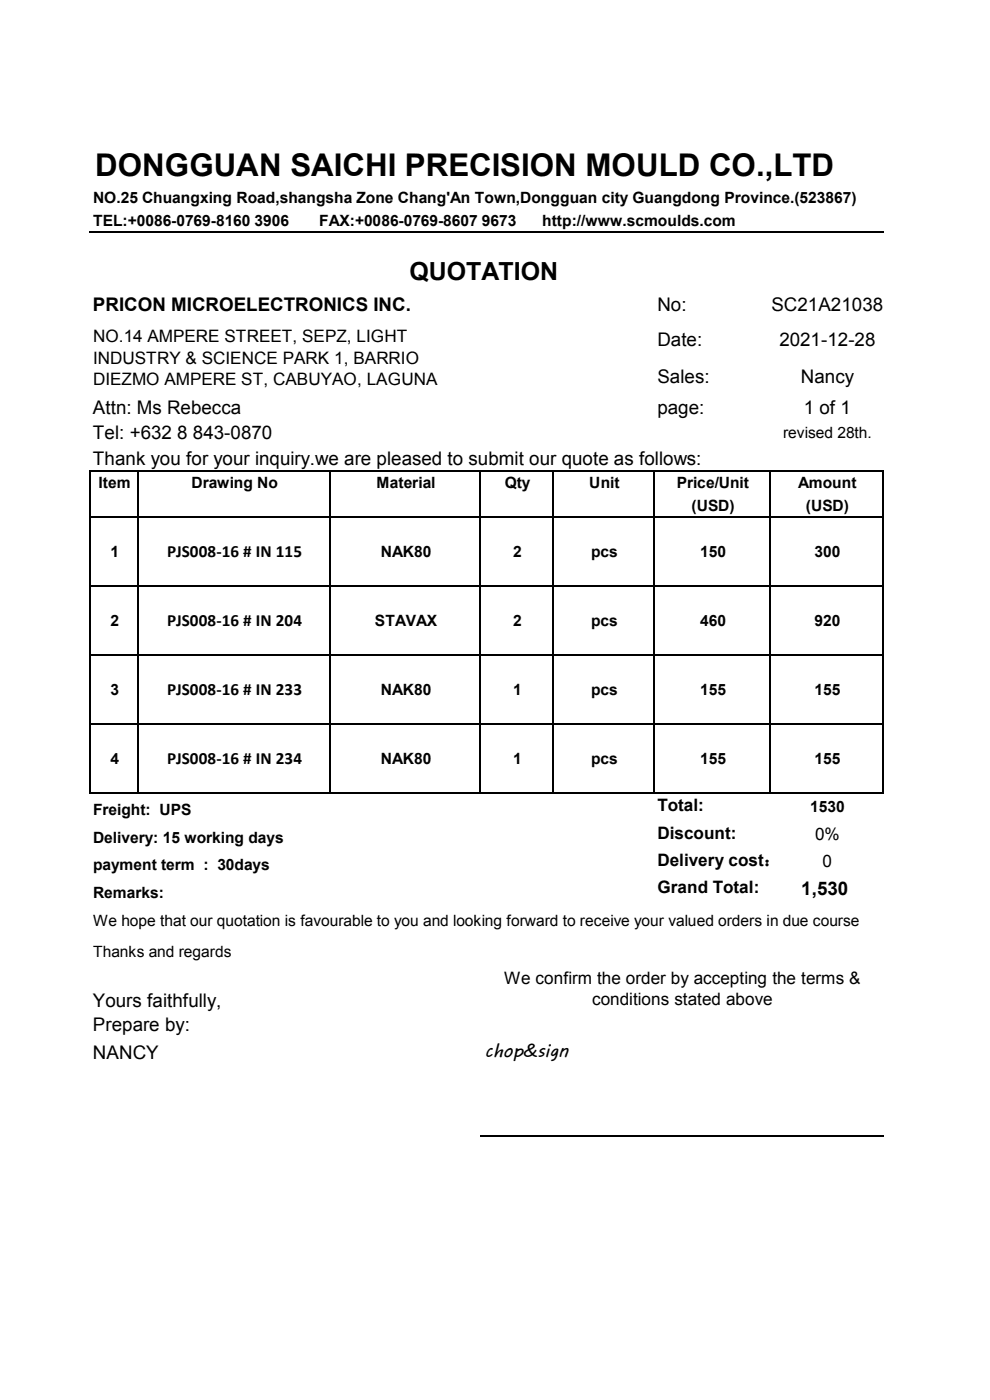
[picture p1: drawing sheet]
<svg xmlns="http://www.w3.org/2000/svg" width="210mm" height="297mm" viewBox="0 0 210 297" stroke-linecap="round" stroke-linejoin="round" font-family="sans-serif">
<defs><g id="words">
<text font-size="6.6" x="20.2" y="37.4">DONGGUAN SAICHI PRECISION MOULD CO.,LTD</text>
<text font-size="5.3" x="86.9" y="59.4">QUOTATION</text>
<g font-size="4">
<text x="19.7" y="65.9">PRICON MICROELECTRONICS INC.</text>
<text x="139.4" y="65.9">No:</text>
<text x="163.6" y="65.9">SC21A21038</text>
<text x="139.4" y="73.4">Date:</text>
<text x="165.3" y="73.4">2021-12-28</text>
<text x="139.4" y="81.2">Sales:</text>
<text x="169.9" y="81.2">Nancy</text>
<text x="19.7" y="87.8">Attn: Ms Rebecca</text>
<text x="139.4" y="87.8">page:</text>
<text x="170.5" y="87.8">1 of 1</text>
<text x="19.7" y="93.2">Tel: +632</text>
<text x="37.6" y="93.2">8</text>
<text x="40.9" y="93.2">843-0870</text>
<text x="19.7" y="98.6">Thank you for your inquiry.we are pleased to submit our quote as follows:</text>
<text x="170" y="189.9">1,530</text>
<text x="19.7" y="213.7">Yours faithfully,</text>
<text x="19.7" y="218.8">Prepare by:</text>
<text x="19.7" y="224.6">NANCY</text>
<text x="102.8" y="224.2">chop&amp;sign</text>
</g>
<g font-size="3.6">
<text x="19.7" y="72.6">NO.14 AMPERE STREET, SEPZ, LIGHT</text>
<text x="19.7" y="77.2">INDUSTRY &amp; SCIENCE PARK 1, BARRIO</text>
<text x="19.7" y="81.7">DIEZMO AMPERE ST, CABUYAO, LAGUNA</text>
<text x="35.4" y="118.2">PJS008-16 # IN 115</text>
<text x="35.4" y="132.8">PJS008-16 # IN 204</text>
<text x="35.4" y="147.4">PJS008-16 # IN 233</text>
<text x="35.4" y="162.1">PJS008-16 # IN 234</text>
<text x="139.4" y="172.1">Total:</text>
<text x="139.4" y="177.9">Discount:</text>
<text x="172.9" y="178.1">0%</text>
<text x="139.4" y="183.7">Delivery cost：</text>
<text x="174.5" y="183.9">0</text>
<text x="139.4" y="189.5">Grand Total:</text>
<text x="106.9" y="208.7">We confirm the order by accepting the terms &amp;</text>
<text x="125.6" y="213.2">conditions stated above</text>
</g>
<g font-size="3.3">
<text x="19.7" y="43.1">NO.25 Chuangxing Road,shangsha Zone Chang'An Town,Dongguan city Guangdong Province.(523867)</text>
<text x="19.7" y="47.9">TEL:+0086-0769-8160</text>
<text x="54" y="47.9">3906</text>
<text x="67.7" y="47.9">FAX:+0086-0769-8607</text>
<text x="102.2" y="47.9">9673</text>
<text x="115" y="47.9">http://www.scmoulds.com</text>
<text x="166.1" y="93">revised 28th.</text>
<text x="20.9" y="103.6">Item</text>
<text x="40.6" y="103.6">Drawing No</text>
<text x="79.9" y="103.6">Material</text>
<text x="107.1" y="103.6">Qty</text>
<text x="125" y="103.6">Unit</text>
<text x="143.6" y="103.6">Price/Unit</text>
<text x="169.3" y="103.6">Amount</text>
<text x="146.7" y="108.5">(USD)</text>
<text x="170.9" y="108.5">(USD)</text>
<text x="23.4" y="118.2">1</text>
<text x="80.8" y="118.2">NAK80</text>
<text x="108.9" y="118.2">2</text>
<text x="125.4" y="118.2">pcs</text>
<text x="148.5" y="118.2">150</text>
<text x="172.8" y="118.2">300</text>
<text x="23.4" y="132.8">2</text>
<text x="79.5" y="132.8">STAVAX</text>
<text x="108.9" y="132.8">2</text>
<text x="125.4" y="132.8">pcs</text>
<text x="148.5" y="132.8">460</text>
<text x="172.8" y="132.8">920</text>
<text x="23.4" y="147.4">3</text>
<text x="80.8" y="147.4">NAK80</text>
<text x="108.9" y="147.4">1</text>
<text x="125.4" y="147.4">pcs</text>
<text x="148.5" y="147.4">155</text>
<text x="172.8" y="147.4">155</text>
<text x="23.4" y="162">4</text>
<text x="80.8" y="162">NAK80</text>
<text x="108.9" y="162">1</text>
<text x="125.4" y="162">pcs</text>
<text x="148.5" y="162">155</text>
<text x="172.8" y="162">155</text>
<text x="19.7" y="173">Freight: UPS</text>
<text x="171.9" y="172.2">1530</text>
<text x="19.7" y="178.8">Delivery: 15 working days</text>
<text x="19.7" y="184.6">payment term : 30days</text>
<text x="19.7" y="190.4">Remarks:</text>
<text x="19.7" y="196.4">We hope that our quotation is favourable to you and looking forward to receive your valued orders in due course</text>
<text x="19.7" y="203">Thanks and regards</text>
</g>
</g></defs>
<g fill="none" stroke="#000" stroke-width=".3">
<path d="M18.9 49.2h168.6M18.9 100h168.6M19.1 99.8v68.5M29.3 99.8v68.5M70.1 99.8v68.5M101.9 99.8v68.5M117.4 99.8v68.5M138.8 99.8v68.5M163.4 99.8v68.5M187.3 99.8v68.5M18.9 109.7h168.6M18.9 124.3h168.6"/>
<path d="M18.9 138.9h168.6M18.9 153.5h168.6M18.9 168.1h168.6M101.8 240.9h85.7"/>
</g>
<use href="#words"/>
</svg>
